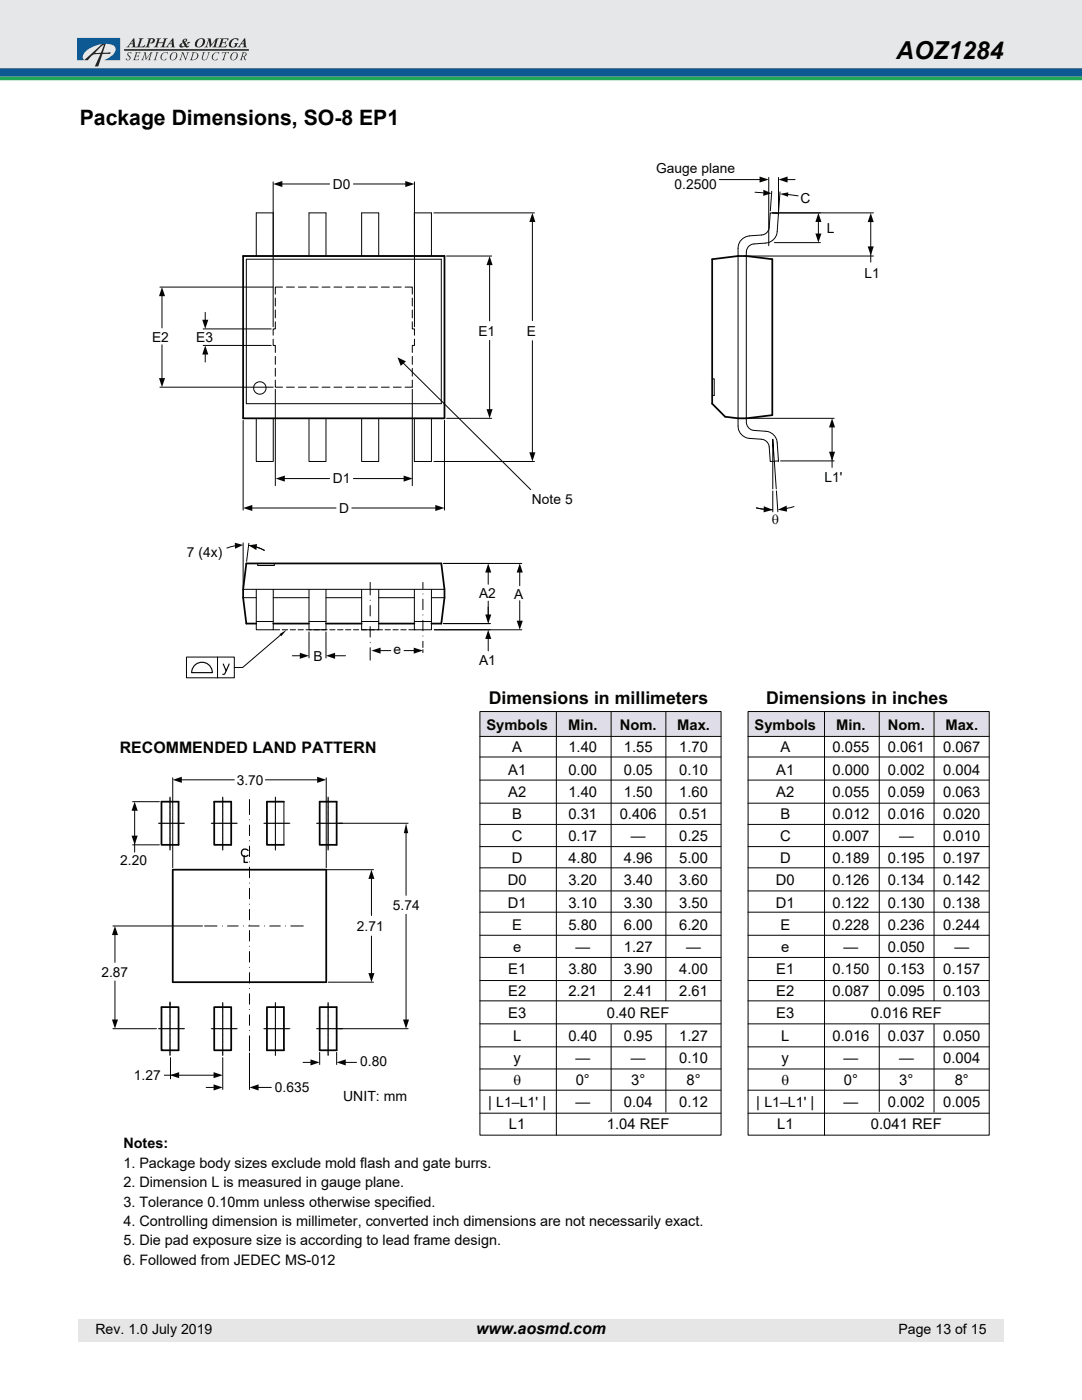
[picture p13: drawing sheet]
<svg xmlns="http://www.w3.org/2000/svg" width="216mm" height="279mm" viewBox="0 0 216 279" stroke-linecap="round" stroke-linejoin="round" font-family="sans-serif">
<defs><g id="words">
<text font-size="4.9" x="178.8" y="11.7">AOZ1284</text>
<text font-size="4.2" x="15.9" y="25">Package Dimensions, SO-8 EP1</text>
<g font-size="3.5" fill="#040503">
<text x="97.5" y="140.6">Dimensions in millimeters</text>
<text x="152.9" y="140.6">Dimensions in inches</text>
</g>
<text font-size="3.2" fill="#040503" x="23.9" y="150.2">RECOMMENDED LAND PATTERN</text>
<text font-size="3.2" x="95" y="266.2">www.aosmd.com</text>
<g font-size="2.9" fill="#040503">
<text x="97.1" y="145.8">Symbols</text>
<text x="113.3" y="145.8">Min.</text>
<text x="123.7" y="145.8">Nom.</text>
<text x="135.1" y="145.8">Max.</text>
<text x="150.6" y="145.8">Symbols</text>
<text x="166.9" y="145.8">Min.</text>
<text x="177.2" y="145.8">Nom.</text>
<text x="188.6" y="145.8">Max.</text>
<text x="101.4" y="154.6">A1</text>
<text x="102.2" y="150.2">A</text>
<text x="113.4" y="150.2">1.40</text>
<text x="113.4" y="154.6">0.00</text>
<text x="124.5" y="150.2">1.55</text>
<text x="124.5" y="154.6">0.05</text>
<text x="135.5" y="150.2">1.70</text>
<text x="135.5" y="154.6">0.10</text>
<text x="154.9" y="154.6">A1</text>
<text x="155.7" y="150.2">A</text>
<text x="166.1" y="150.2">0.055</text>
<text x="166.1" y="154.6">0.000</text>
<text x="177.2" y="150.2">0.061</text>
<text x="177.2" y="154.6">0.002</text>
<text x="188.2" y="150.2">0.067</text>
<text x="188.2" y="154.6">0.004</text>
<text x="101.4" y="159">A2</text>
<text x="113.4" y="159">1.40</text>
<text x="124.5" y="159">1.50</text>
<text x="135.5" y="159">1.60</text>
<text x="154.9" y="159">A2</text>
<text x="166.1" y="159">0.055</text>
<text x="177.2" y="159">0.059</text>
<text x="188.2" y="159">0.063</text>
<text x="102.1" y="167.9">C</text>
<text x="102.2" y="163.4">B</text>
<text x="113.4" y="163.4">0.31</text>
<text x="113.4" y="167.9">0.17</text>
<text x="123.7" y="163.4">0.406</text>
<text x="125.9" y="167.9">—</text>
<text x="135.5" y="163.4">0.51</text>
<text x="135.5" y="167.9">0.25</text>
<text x="155.6" y="167.9">C</text>
<text x="155.7" y="163.4">B</text>
<text x="166.1" y="163.4">0.012</text>
<text x="166.1" y="167.9">0.007</text>
<text x="177.2" y="163.4">0.016</text>
<text x="179.4" y="167.9">—</text>
<text x="188.2" y="163.4">0.020</text>
<text x="188.2" y="167.9">0.010</text>
<text x="102.1" y="172.3">D</text>
<text x="113.4" y="172.3">4.80</text>
<text x="124.5" y="172.3">4.96</text>
<text x="135.5" y="172.3">5.00</text>
<text x="155.6" y="172.3">D</text>
<text x="166.1" y="172.3">0.189</text>
<text x="177.2" y="172.3">0.195</text>
<text x="188.2" y="172.3">0.197</text>
<text x="101.3" y="176.7">D0</text>
<text x="113.4" y="176.7">3.20</text>
<text x="124.5" y="176.7">3.40</text>
<text x="135.5" y="176.7">3.60</text>
<text x="154.8" y="176.7">D0</text>
<text x="166.1" y="176.7">0.126</text>
<text x="177.2" y="176.7">0.134</text>
<text x="188.2" y="176.7">0.142</text>
<text x="101.3" y="181.1">D1</text>
<text x="102.2" y="185.6">E</text>
<text x="113.4" y="181.1">3.10</text>
<text x="113.4" y="185.6">5.80</text>
<text x="124.5" y="181.1">3.30</text>
<text x="124.5" y="185.6">6.00</text>
<text x="135.5" y="181.1">3.50</text>
<text x="135.5" y="185.6">6.20</text>
<text x="154.8" y="181.1">D1</text>
<text x="155.7" y="185.6">E</text>
<text x="166.1" y="181.1">0.122</text>
<text x="166.1" y="185.6">0.228</text>
<text x="177.2" y="181.1">0.130</text>
<text x="177.2" y="185.6">0.236</text>
<text x="188.2" y="181.1">0.138</text>
<text x="188.2" y="185.6">0.244</text>
<text x="102.4" y="190">e</text>
<text x="114.8" y="190">—</text>
<text x="124.5" y="190">1.27</text>
<text x="136.9" y="190">—</text>
<text x="155.9" y="190">e</text>
<text x="168.3" y="190">—</text>
<text x="177.2" y="190">0.050</text>
<text x="190.4" y="190">—</text>
<text x="101.4" y="194.4">E1</text>
<text x="113.4" y="194.4">3.80</text>
<text x="124.5" y="194.4">3.90</text>
<text x="135.5" y="194.4">4.00</text>
<text x="154.9" y="194.4">E1</text>
<text x="166.1" y="194.4">0.150</text>
<text x="177.2" y="194.4">0.153</text>
<text x="188.2" y="194.4">0.157</text>
<text x="101.4" y="198.8">E2</text>
<text x="101.4" y="203.3">E3</text>
<text x="113.4" y="198.8">2.21</text>
<text x="121.1" y="203.3">0.40 REF</text>
<text x="124.5" y="198.8">2.41</text>
<text x="135.5" y="198.8">2.61</text>
<text x="154.9" y="198.8">E2</text>
<text x="154.9" y="203.3">E3</text>
<text x="166.1" y="198.8">0.087</text>
<text x="173.8" y="203.3">0.016 REF</text>
<text x="177.2" y="198.8">0.095</text>
<text x="188.2" y="198.8">0.103</text>
<text x="102.4" y="207.7">L</text>
<text x="113.4" y="207.7">0.40</text>
<text x="124.5" y="207.7">0.95</text>
<text x="135.5" y="207.7">1.27</text>
<text x="155.9" y="207.7">L</text>
<text x="166.1" y="207.7">0.016</text>
<text x="177.2" y="207.7">0.037</text>
<text x="188.2" y="207.7">0.050</text>
<text x="102.5" y="212.1">y</text>
<text x="114.8" y="212.1">—</text>
<text x="125.9" y="212.1">—</text>
<text x="135.5" y="212.1">0.10</text>
<text x="156" y="212.1">y</text>
<text x="168.3" y="212.1">—</text>
<text x="179.4" y="212.1">—</text>
<text x="188.2" y="212.1">0.004</text>
<text x="97.4" y="221">| L1–L1' |</text>
<text x="102.4" y="216.5">θ</text>
<text x="114.8" y="221">—</text>
<text x="114.9" y="216.6">0°</text>
<text x="124.5" y="221">0.04</text>
<text x="125.9" y="216.6">3°</text>
<text x="135.5" y="221">0.12</text>
<text x="137" y="216.6">8°</text>
<text x="150.9" y="221">| L1–L1' |</text>
<text x="155.9" y="216.5">θ</text>
<text x="168.3" y="221">—</text>
<text x="168.4" y="216.6">0°</text>
<text x="177.2" y="221">0.002</text>
<text x="179.4" y="216.6">3°</text>
<text x="188.2" y="221">0.005</text>
<text x="190.5" y="216.6">8°</text>
<text x="101.6" y="225.4">L1</text>
<text x="121.1" y="225.4">1.04 REF</text>
<text x="155.1" y="225.4">L1</text>
<text x="173.8" y="225.4">0.041 REF</text>
<text x="24.6" y="229.1">Notes:</text>
<text x="24.6" y="233">1. Package body sizes exclude mold flash and gate burrs.</text>
<text x="24.6" y="236.9">2. Dimension L is measured in gauge plane.</text>
<text x="24.6" y="240.8">3. Tolerance 0.10mm unless otherwise specified.</text>
<text x="24.6" y="244.7">4. Controlling dimension is millimeter, converted inch dimensions are not necessarily exact.</text>
<text x="24.6" y="248.5">5. Die pad exposure size is according to lead frame design.</text>
<text x="24.6" y="252.4">6. Followed from JEDEC MS-012</text>
</g>
<text font-size="2.8" fill="#040503" x="68.5" y="219.8">UNIT: mm</text>
<g font-size="2.8">
<text x="19" y="266.2">Rev. 1.0 July 2019</text>
<text x="179.3" y="266.2">Page 13 of 15</text>
</g>
<g font-size="2.7" fill="#040503">
<text x="130.9" y="34.5">Gauge plane</text>
<text x="66.4" y="37.6">D0</text>
<text x="134.6" y="37.8">0.2500</text>
<text x="159.7" y="40.4">C</text>
<text x="165" y="46.4">L</text>
<text x="172.5" y="55.5">L1</text>
<text x="30.4" y="68.2">E2</text>
<text x="39.1" y="68.2">E3</text>
<text x="95.5" y="67.1">E1</text>
<text x="105.1" y="67.1">E</text>
<text x="66.4" y="96.4">D1</text>
<text x="106.1" y="100.6">Note 5</text>
<text x="164.5" y="96.3">L1'</text>
<text x="67.7" y="102.4">D</text>
<text x="154" y="104.5">θ</text>
<text x="37.3" y="111.1">7 (4x)</text>
<text x="95.6" y="119.3">A2</text>
<text x="102.6" y="119.5">A</text>
<text x="62.6" y="131.9">B</text>
<text x="78.5" y="130.6">e</text>
<text x="95.6" y="132.8">A1</text>
<text x="47.2" y="156.7">3.70</text>
<text x="24" y="172.6">2.20</text>
<text x="71.2" y="185.8">2.71</text>
<text x="78.4" y="181.6">5.74</text>
<text x="20.2" y="194.9">2.87</text>
<text x="26.7" y="215.6">1.27</text>
<text x="71.9" y="212.8">0.80</text>
<text x="54.9" y="218">0.635</text>
</g>
</g></defs>
<path d="M-.1 14.4h216" fill="none" stroke="#0d5994" stroke-width="1.8" stroke-linecap="butt"/>
<path d="M-.1 -.1h216v13.7h-216z" fill="#e6e7e9"/>
<g fill="#232122">
<path d="M27.7 7.6h.9l-.3 .3-.5 1.4h.7l.5-.4-.2 .6-1.7-.1a.6 .6 0 0 0 .5-.6l.3-1z"/>
<path d="M29.5 7.6h.9l.4 .2 .1 .2a.72 .72 0 0 1-1 .6l.1-.1a.46 .46 0 0 0 .5-.5l-.1-.2h-.3l-.5 1.5h.3v.1l-.9 .1 .1-.2a1.91 1.91 0 0 0 .6-1.5l-.3-.1z"/>
<path d="M31.3 7.7h.9l-.4 .1-.1 .7 .9-.1 .2-.6-.2-.1h.9l-.4 .2-.4 1.4 .2 .1h-.9l.3-.1 .2-.7h-.1h-.8l-.2 .7 .2 .1h-.9l.3-.1 .3-.9 .1-.6z"/>
<path d="M41.4 7.7h.6l.2 1.2 .8-1.1a.48 .48 0 0 1 .7-.1l-.3 .2-.4 1.4 .2 .2-.9-.1 .4-.2 .3-1.2-1.1 1.5h-.1l-.1-1.5-.4 1.2 .2 .3h-.7l.4-.4 .3-1 .1-.3z"/>
<path d="M43.9 7.7h1.7l-.1 .4-.2-.3h-.7l-.3 .7h.5l.4-.3-.2 .7h-.1l-.1-.3h-.5l-.2 .6a.98 .98 0 0 0 1.2-.3l-.2 .6h-1.7l.4-.3 .4-1.3-.3-.1z"/>
<path d="M46.1 8a1.27 1.27 0 0 1 1.5-.2l-.1 .4-.2-.3a.82 .82 0 0 0-.9 .1 .82 .82 0 0 0-.3 .8v.2a.43 .43 0 0 0 .3 .4 .43 .43 0 0 0 .4-.2l.2-.4-.2-.2h.8l-.2 .2a.77 .77 0 0 1-1.2 .7l-.4-.2a1 1 0 0 1 .3-1.3z"/>
<path d="M25.6 10.5h.7l-.2 .3v-.3h-.2l-.3 .2 .1 .3 .3 .4v.3l-.5 .3-.4-.1 .1-.3 .1 .3 .3 .1 .2-.1 .1-.3a.77 .77 0 0 1-.3-1.1z"/>
<path d="M27 10.4h1l-.1 .4-.1-.3h-.5l-.1 .6 .5-.1-.1 .4-.1-.2h-.4l-.1 .4-.1 .2 .2 .1h.4l.2-.2-.1 .3h-1.1l.3-.2 .3-1.2z"/>
<path d="M28.7 10.4h.4l.1 1.2 .9-1.2h.4l-.2 .2-.3 1-.1 .3 .2 .1h-.6l.2-.1 .4-1.2-1 1.3-.2-1.3-.4 1.2 .2 .1h-.5l.2-.2 .4-1.1z"/>
<path d="M31.1 10.4l.6 .1-.2 .1-.4 1.1-.1 .2 .2 .1h-.6l.3-.2 .3-1.2z"/>
<path d="M32.4 10.7l.4-.3h.6l.1 .1-.1 .3v-.1a.76 .76 0 0 0-1.1 .2 .76 .76 0 0 0 .3 1.1l.6-.3-.2 .3h-.5l-.4-.2v-.8z"/>
<path d="M36.2 10.4h.4l.5 1.3 .3-1.1-.2-.1h.6l-.3 .1-.4 1.4-.7-1.4-.3 1.3 .2 .1h-.6l.3-.2 .3-1v-.3z"/>
<path d="M40.4 10.4l.6 .1-.3 .1-.2 .7a.45 .45 0 0 0 .3 .7 .45 .45 0 0 0 .5-.5l.3-.9-.2-.1 .5-.1-.2 .3a1.18 1.18 0 0 1-1.2 1.3l-.2-.2v-.3l.2-.9z"/>
<path d="M42.5 10.8a1.12 1.12 0 0 1 1.3-.3l-.2 .3v-.2a.77 .77 0 0 0-1.1 .7l.2 .6a.58 .58 0 0 0 .7-.3h.1a.63 .63 0 0 1-.9 .4 .63 .63 0 0 1-.3-.8z"/>
<path d="M44.4 10.4h1.3l-.1 .4-.1-.3h-.4l-.4 1.4 .2 .1h-.6l.2-.2 .4-1.2-.4-.1-.2 .2z"/>
<path d="M26.7 7.6h.1l.1 1.4 .2 .5-.9-.1 .3-.1v-.5h-.5l-.3 .5h.2v.1l-.7 .1 .3-.3zM26.4 8.1l-.3 .6h.4z"/>
<path d="M34.4 7.6h.2l.1 1.6 .2 .3-.9-.1 .3-.1v-.5h-.5l-.3 .5 .2 .1-.7 .1 .3-.3zM34.2 8.1l-.3 .6h.4z"/>
<path d="M36.4 8l.5-.3 .4 .1a.43 .43 0 0 1-.4 .6l.3 .5 .3-.3-.1-.2h.6l-.8 .6 .3 .2h.3a.5 .5 0 0 1-.9 .1l-.6 .2-.5-.2a.82 .82 0 0 1 .7-.8zM36.4 8.6l-.2 .3v.2l.2 .2 .4-.1-.3-.6zM36.8 8l.1 .3 .2-.4z"/>
<path d="M39.4 7.9a1.05 1.05 0 0 1 1.5 .1 1.25 1.25 0 0 1-.5 1.2 1.25 1.25 0 0 1-1.4 .1l-.1-.8zM39.8 7.9a1.07 1.07 0 0 0-.3 1.4 .96 .96 0 0 0 .9-.5 .96 .96 0 0 0-.1-1z"/>
<path d="M48.8 7.6h.1l.1 1a.6 .6 0 0 0 .3 .8h-1l.4-.1-.1-.5h-.5l-.3 .5 .2 .1-.7 .1 .4-.3zM48.6 8.1l-.4 .6h.4z"/>
<path d="M34.3 10.6a.7 .7 0 0 1 1 .1 .7 .7 0 0 1-.2 1 .71 .71 0 0 1-1.1 .1 .71 .71 0 0 1 .2-1.1zM34.5 10.6l-.2 .2a.89 .89 0 0 0 0 1.1 .86 .86 0 0 0 .8-.4 .86 .86 0 0 0-.1-1z"/>
<path d="M38.3 10.5a1.07 1.07 0 0 1 1.3 .4 1.24 1.24 0 0 1-1.7 1.1l.2-.1 .3-1.2zM38.7 10.5l-.4 1.3a.71 .71 0 0 0 1-.3 .71 .71 0 0 0-.5-1z"/>
<path d="M46.3 10.6a.73 .73 0 0 1 1.1 .2 .73 .73 0 0 1-.4 1.1 .73 .73 0 0 1-1-.3 .73 .73 0 0 1 .3-1zM46.5 10.6l-.1 .2a.88 .88 0 0 0 0 1.1 .86 .86 0 0 0 .8-.4 .86 .86 0 0 0-.1-1z"/>
<path d="M48.3 10.5l.6-.1 .3 .2-.1 .5-.3 .2 .3 .7-.3-.1-.3-.6-.3 .5 .2 .2h-.6l.2-.2 .4-1.2zM48.6 10.5l-.2 .7a.42 .42 0 0 0 .5-.1 .42 .42 0 0 0 .1-.5z"/>
<path d="M20 9.5l.8-.6-.7 1.6h-1.1zM16.8 12h.7l.2-.2a1.97 1.97 0 0 1 2.3-1l-1.1 2.5h.7l.8-2.5h1.5l.2-.4-1.6 .1 .6-1.8-.8 .1z"/>
</g>
<path d="M24.8 10h24.8" fill="none" stroke="#232122" stroke-width=".32"/>
<path d="M15.4 7.6h8.6v4.4h-3.2l.3-.1a2.55 2.55 0 0 0 1.9-2.4 2.19 2.19 0 0 0-2.5-.7l-.8 .1a5.6 5.6 0 0 0-3 1.9 1.02 1.02 0 0 0 .1 1.2h-1.4z" fill="#18508f"/>
<path d="M-.1 15.7h216" fill="none" stroke="#20a656" stroke-width=".71" stroke-linecap="butt"/>
<path d="M15.6 263.2h184.6v4.5h-184.6z" fill="#e6e6e6"/>
<path d="M20.2 32.2h177.3v221.2h-177.3z" fill="#fff"/>
<path d="M95.6 142h48.3v4.9h-48.1z" fill="#dfdee8"/>
<g fill="none" stroke="#040503" stroke-width=".2">
<path d="M51.1 42.5v8.6M54.5 42.5v8.6M61.7 42.5v8.6M65 42.5v8.6M72.2 42.5v8.6M75.6 42.5v8.6M82.7 42.5v8.6M86.1 42.5v8.6M86.6 42.5h20M106.2 68v22.4M86.6 92.1h20M95.8 147h48"/>
<path d="M95.8 151.1h48M95.8 155.7h48M95.8 142h48.1v84.5h-48.1zM111 142v84.5M121.9 142v57.7M132.9 142v57.7M95.8 160.3h48M95.8 164.5h48M95.8 169h48M95.8 173.2h48M95.8 177.8h48M95.8 182h48"/>
<path d="M95.8 186.7h48M95.8 191.1h48M95.8 195.7h48M121.9 204.4v17.4M132.9 204.4v17.6"/>
</g>
<g fill="#040503">
<path d="M106.2 42.5l.6 1.8h-1.2z"/>
<path d="M105.6 90.3h1.2l-.6 1.8z"/>
</g>
<path d="M153.5 45.4a1.66 1.66 0 0 1-1.5 1.5M154.1 42.5h9.6M154.5 48.4h9.2M155.3 42.5l-.2 3.7M163.3 44.1v2.7" fill="none" stroke="#040503" stroke-width=".2"/>
<g fill="#040503">
<path d="M163.3 42.5l.6 1.8h-1.2z"/>
<path d="M162.7 46.6h1.2l-.6 1.8z"/>
</g>
<path d="M143.5 35.8h8.2M153.4 35.4v13.6M155.3 35.4v7.4M157 35.8h1.7" fill="none" stroke="#040503" stroke-width=".2"/>
<g fill="#040503">
<path d="M155.3 35.8l1.9-.6v1.2z"/>
<path d="M151.6 35.2l1.8 .6-1.8 .6z"/>
</g>
<path d="M54.5 36.3v28.9M70.5 36.7h10.5M82.7 36.3v28.9M148.5 51.1h25.8M154.1 42.5h20.2" fill="none" stroke="#040503" stroke-width=".2"/>
<g fill="#040503">
<path d="M54.5 36.7l1.8-.6v1.2z"/>
<path d="M80.9 36.1l1.8 .6-1.8 .6z"/>
<path d="M79.3 71.3l1.7 .8-1 .9z"/>
</g>
<path d="M80.5 72.5l25.4 25.2M22.5 184.8h17.9M22.9 195.8v7.8M22.5 205.3h8.7" fill="none" stroke="#040503" stroke-width=".2"/>
<g fill="#040503">
<path d="M22.3 203.5h1.2l-.6 1.8z"/>
<path d="M22.9 184.8l.6 1.8h-1.2z"/>
</g>
<path d="M33.9 199.9v.7M32.8 214.6h10" fill="none" stroke="#040503" stroke-width=".2"/>
<g fill="#040503">
<path d="M33.9 214.6l1.8-.6v1.2z"/>
<path d="M42.6 214l1.8 .6-1.8 .6z"/>
</g>
<path d="M34.5 173.6h30.6M34.5 196h30.6" fill="none" stroke="#040503" stroke-width=".35"/>
<path d="M34.5 155.2v18M36.1 155.6h10.7M65.1 155.2v18" fill="none" stroke="#040503" stroke-width=".2"/>
<g fill="#040503">
<path d="M34.5 155.6l1.8-.6v1.2z"/>
<path d="M63.3 155l1.8 .6-1.8 .6z"/>
</g>
<path d="M32.2 160h3.4v8.6h-3.4zM32.2 201h3.4v8.6h-3.4z" fill="none" stroke="#040503" stroke-width=".35"/>
<path d="M26.5 160h5.3M26.5 168.6h5.3M26.9 161.6v8.5M31.6 205.3h5.2M33.9 200.1v10.6" fill="none" stroke="#040503" stroke-width=".2"/>
<g fill="#040503">
<path d="M26.9 160l.6 1.8h-1.2z"/>
<path d="M26.3 166.8h1.2l-.6 1.8z"/>
</g>
<path d="M33.9 159.1v10.6M31.6 164.3h5.2M67.6 164.3h13.8M81 182.5v21.1M67.6 205.3h13.8" fill="none" stroke="#040503" stroke-width=".2"/>
<path d="M34.5 173.6v22.4" fill="none" stroke="#040503" stroke-width=".35"/>
<g fill="#040503">
<path d="M81 164.3l.5 2h-.9z"/>
<path d="M80.4 203.5h1.2l-.6 1.8z"/>
</g>
<g fill="none" stroke="#040503" stroke-width=".2">
<path d="M49.8 159.5v3.1M49.8 164.7v2.1M49.8 168.9v2.1M49.8 173.1v2.1M49.8 177.3v2.1M49.8 176.2h.1M49.8 172h.1M49.8 167.8h.1M49.8 163.6h.1M49.8 181.5v2.1M49.8 185.7v2.1M49.8 189.9v2.1"/>
<path d="M49.8 194.1v2.1M49.8 198.3v2.1M49.8 197.3h.1M49.8 193.1h.1M49.8 188.8h.1M49.8 184.6h.1M49.8 180.4h.1M49.8 202.5v2.1M49.8 206.7v3M49.8 205.7h.1M49.8 201.5h.1M60.5 212h1.6"/>
<path d="M63.8 210v2.5M67.2 210v2.5M68.8 212h2.3"/>
</g>
<g fill="#040503">
<path d="M62 211.4l1.8 .6-1.8 .6z"/>
<path d="M67.2 212l1.8-.6v1.2z"/>
</g>
<path d="M41.1 217h1.7M44.4 211.1v6.3M49.8 210.1v7.3M51.4 217h2.7" fill="none" stroke="#040503" stroke-width=".2"/>
<g fill="#040503">
<path d="M42.6 216.4l1.8 .6-1.8 .6z"/>
<path d="M49.8 217l1.8-.6v1.2z"/>
</g>
<path d="M42.7 201h3.4v8.6h-3.4zM53.3 201h3.4v8.6h-3.4zM63.8 201h3.4v8.6h-3.4z" fill="none" stroke="#040503" stroke-width=".35"/>
<path d="M65.1 173.6h9.4M65.5 196h9M74.1 186.8v7.6M42.1 205.3h5.2M44.4 200.1v10.6M52.6 205.3h5.3M54.9 200.1l.1 10.6M63.2 205.3h5.2M65.5 200.1v10.6" fill="none" stroke="#040503" stroke-width=".2"/>
<g fill="#040503">
<path d="M74.1 173.6l.6 1.8h-1.2z"/>
<path d="M73.5 194.2h1.2l-.6 1.8z"/>
</g>
<g fill="none" stroke="#040503" stroke-width=".2">
<path d="M48.5 51.1h40.2M48.5 83.9v17.9M88.7 83.9v17.9M48.5 117.6h40.2M50 101.4h17.1M54.5 119.3h7.2M44.4 159.1v10.6M54.9 159.1l.1 10.6M56.7 160v8.6M65.5 159.1v10.6M42.1 164.3h5.2M52.6 164.3h5.3"/>
<path d="M63.2 164.3h5.2M40.8 184.8h2.5M44.4 184.8h.1M45.4 184.8h2.1M48.6 184.8h.1M49.6 184.8h2.1M52.8 184.8h.1M53.8 184.8h2.1M57 184.8h.1M58 184.8h2.5"/>
</g>
<path d="M48.7 170.7v1.4h.7M49.5 169.7l-.7-.3a.75 .75 0 0 0-.6 .8 .75 .75 0 0 0 .6 .7l.7-.2" fill="none" stroke="#040503" stroke-width=".26"/>
<path d="M48.5 83.5h40.2M49.2 112.4h38.9M54.5 124.4h7.2M42.7 160h3.4v8.6h-3.4zM56.7 160h-3.4v8.6h3.4M63.8 160h3.4v8.6h-3.4zM65.1 173.6v22.4" fill="none" stroke="#040503" stroke-width=".35"/>
<g fill="#040503">
<path d="M86.9 100.8l1.8 .6-1.8 .6z"/>
<path d="M48.5 101.4l1.8-.6v1.2z"/>
</g>
<g fill="none" stroke="#040503" stroke-width=".2">
<path d="M54.5 125.7h1.3M56.3 125.7h1.1M57.9 125.7h1.1M58.3 130.9h1.7M59.5 125.7h1M61.1 125.7h1M61.7 126.1v5.2M62.6 125.7h1.1M64.2 125.7h1.1M65 126.1v5.2M65.8 125.7h1M66.7 130.9h2.2"/>
<path d="M67.4 125.7h1M69 125.7h1M70.5 125.7h1.1M72.1 125.7h1.1M73.7 125.7h1M75.3 125.7h1M76.8 125.7h1.1M78.4 125.7h1.1M80 125.7h1.1M81.6 125.7h1.2"/>
</g>
<g fill="#040503">
<path d="M59.8 130.3l1.9 .6-1.9 .6z"/>
<path d="M65 130.9l1.9-.6v1.2z"/>
</g>
<path d="M49.2 51.7h38.9M49.2 80.6h38.9M46.9 108.9l-1.6 .5M48.5 108.3v8.9M49.6 108.8a8.9 8.9 0 0 1 3.2 1M49.7 108.4l-.5 3.6M51.2 109.2l1.5 .6" fill="none" stroke="#040503" stroke-width=".2"/>
<g fill="#040503">
<path d="M49.6 108.8l1.7-.2-.1 1.2z"/>
<path d="M46.8 108.3l1.7 .5-1.6 .7z"/>
</g>
<path d="M48.5 51.1h40.2M49.2 112.4l-.7 5.2v1.7l.7 5.1h1.9" fill="none" stroke="#040503" stroke-width=".35"/>
<g fill="none" stroke="#040503" stroke-width=".2">
<path d="M54.9 59.5v1.6M56.4 57.3h-1.5v1.4M57.2 57.3h1.5M59.5 57.3h1.6M61.9 57.3h1.6M64.3 57.3h1.6M66.6 57.3h1.6M69 57.3h1.6M71.4 57.3h1.5M73.7 57.3h1.6M76.1 57.3h1.6M78.5 57.3h1.5"/>
<path d="M80.8 57.3h1.5v1.4M82.3 59.5v1.6M54.5 67.7v1.2h.4v1.4M54.9 77.7v19.2M54.9 75.9v1.4h1.5M54.9 64.2v1.4h-.4v1.3M54.9 61.9v1.5M54.9 71.1v1.6M54.9 73.5v1.6M57.2 77.3h1.5M59.5 77.3h1.6M61.9 77.3h1.6"/>
<path d="M64.3 77.3h1.6M66.6 77.3h1.6M69 77.3h1.6M71.4 77.3h1.5M73.7 77.3h1.6M76.1 77.3h1.6M78.5 77.3h1.5M82.3 64.2v1.4h.4v1.3M82.3 61.9v1.5M82.3 71.1v1.6M82.3 73.5v1.6M82.3 75.9v1.4h-1.5"/>
<path d="M82.3 77.7v19.2M82.7 67.7v1.2h-.4v1.4M48.5 119.3h2.6M51.1 117.6v8.1h3.4v-8.1"/>
</g>
<path d="M55.8 126.6l1.4-.9-1.1 1.3z" fill="#040503"/>
<g fill="none" stroke="#040503" stroke-width=".2">
<path d="M31.9 57.3h22.6M49.2 51.7v28.9M31.9 77.3h22.6M32.3 68.8v6.8M51.1 83.5v8.6h3.4v-8.6M51.4 112.4v.5h3.3v-.5M37.2 131.1h9.6v4.2h-9.6zM43.4 131.1v4.2M51.1 124h3.4M55.9 126.8l-7.5 6.4h-1.6"/>
<circle cx="51.8" cy="77.4" r="1.24"/>
</g>
<path d="M38.9 132.7a2.07 2.07 0 0 1 2.2-.4 2.07 2.07 0 0 1 1.3 1.9h-4.2l.3-1zM44.5 132.5l.6 1.4 .6-1.4M45.1 133.9l-.3 .6-.3 .1" fill="none" stroke="#040503" stroke-width=".23"/>
<path d="M48.5 51.1v32.4" fill="none" stroke="#040503" stroke-width=".35"/>
<g fill="#040503">
<path d="M32.3 57.3l.6 1.8h-1.2z"/>
<path d="M31.7 75.5h1.2l-.6 1.8z"/>
</g>
<path d="M40.5 65.6h13.6M40.5 68.9h13.6M41 62.3v1.7M41 70.6v1.7" fill="none" stroke="#040503" stroke-width=".2"/>
<g fill="#040503">
<path d="M40.4 63.8h1.2l-.6 1.8z"/>
<path d="M41 68.9l.6 1.9h-1.2z"/>
</g>
<path d="M88.5 112.4h9.3M97.4 120v2.8M88.5 124.4h9.3" fill="none" stroke="#040503" stroke-width=".2"/>
<g fill="#040503">
<path d="M97.4 112.4l.6 1.9h-1.2z"/>
<path d="M97.2 122.8h.5l-.3 1.6z"/>
</g>
<path d="M88.5 112.4h15.6M103.7 119.9v4.1M86.7 125.7h17.4" fill="none" stroke="#040503" stroke-width=".2"/>
<g fill="#040503">
<path d="M103.7 112.4l.6 1.9h-1.2z"/>
<path d="M103.1 123.9h1.2l-.6 1.8z"/>
</g>
<path d="M86.7 125.7h11.1M88.5 124.4h9.3M97.4 121.1v1.7M97.4 127.4v2.5" fill="none" stroke="#040503" stroke-width=".2"/>
<g fill="#040503">
<path d="M96.8 122.6h1.2l-.6 1.8z"/>
<path d="M97.4 125.7l.6 1.8h-1.2z"/>
</g>
<g fill="none" stroke="#040503" stroke-width=".2">
<path d="M61.7 117.6v8.1h3.3v-8.1M65 119.3h7.2M72.2 117.6v8.1h3.4v-8.1M73.9 116.2v2.5M73.9 119.8h.1M75.6 119.3h7.1M82.7 117.6v8.1h3.4v-8.1M84.4 116.2v1.3M84.4 119.6v2.1M84.4 118.5h.1M86.1 119.3h2.6M73.9 120.8v2.1"/>
<path d="M73.9 125v2.1M73.9 129.3v2.4M73.9 128.2h.1M73.9 124h.1M75.8 129.8h2.2M84.4 123.8v2.1M84.4 128v1.2M84.4 129.7v.6M84.4 126.9h.1M84.4 122.7h.1"/>
</g>
<path d="M88.1 112.4l.6 5.2v1.7l-.6 5.1h-2M65 124.4h7.2M75.6 124.4h7.1" fill="none" stroke="#040503" stroke-width=".35"/>
<g fill="#040503">
<path d="M74.1 129.8l1.8-.6v1.3z"/>
<path d="M82.6 129.2l1.8 .6-1.8 .7z"/>
</g>
<path d="M89.1 51.1h9M97.7 67.9v13.9M89.1 83.5h9M61.7 124h3.3M72.2 124h3.4M82.7 124h3.4" fill="none" stroke="#040503" stroke-width=".2"/>
<g fill="#040503">
<path d="M97.7 51.1l.6 1.8h-1.2z"/>
<path d="M97.1 81.7h1.2l-.6 1.8z"/>
</g>
<path d="M88.1 51.7v28.9M88.7 51.1v32.4M61.7 83.5v8.6h3.3v-8.6M72.2 83.5v8.6h3.4v-8.6M82.7 83.5v8.6h3.4v-8.6M154.2 98v4.2M154.9 97.6l-.7-10v10M154.9 98l.3 4.1M152.6 101.6l-1.7-.2 3.3 .3M158.4 101.1l-1.6 .4" fill="none" stroke="#040503" stroke-width=".2"/>
<path d="M88.7 51.1v32.4" fill="none" stroke="#040503" stroke-width=".35"/>
<g fill="#040503">
<path d="M152.4 101l1.8 .7-1.8 .6z"/>
<path d="M155.2 101.7l1.8-.8v1.2z"/>
</g>
<path d="M149.3 83.5h17.1M155.8 92h10.6M166 85.1v8.2" fill="none" stroke="#040503" stroke-width=".2"/>
<g fill="#040503">
<path d="M165.4 90.2h1.2l-.6 1.8z"/>
<path d="M166 83.5l.6 1.8h-1.2z"/>
</g>
<path d="M142.1 51.7l5.2-.6h1.6l5.2 .6v31.1l-5.2 .7h-1.6l-2.6-.3-2.6-2.6z" fill="none" stroke="#040503" stroke-width=".35"/>
<path d="M150.7 38.4l1.6 .1M154 38.2l-.3 3.9M155.6 38.3l-.2 3.9M157.3 38.8l2 .3M51.1 42.5h3.4M61.7 42.5h3.3M72.2 42.5h3.4M82.7 42.5h3.4M152 46.9l-2.4 .2a2.48 2.48 0 0 0-2.3 2.5v35.4a2.47 2.47 0 0 0 2.3 2.5l2.4 .2a1.7 1.7 0 0 1 1.5 1.5l.2 2.9 1.6-.1M155.1 46.2a2.47 2.47 0 0 1-2.3 2.3l-2.3 .2a1.64 1.64 0 0 0-1.6 1.6v33.2a1.89 1.89 0 0 0 1.6 2.4l2.3 .2a2.44 2.44 0 0 1 2.3 2.3l.2 3.7M142.1 75.6h.4v3.3h-.4" fill="none" stroke="#040503" stroke-width=".2"/>
<g fill="#040503">
<path d="M152.3 37.9l1.7 .7-1.7 .5z"/>
<path d="M155.6 38.7l1.7-.3v.9z"/>
</g>
<path d="M56.2 36.7h9.6M155.3 42.6l-1.6-.1-.2 2.9M173.7 44.2v8.1" fill="none" stroke="#040503" stroke-width=".2"/>
<g fill="#040503">
<path d="M173.1 49.2h1.2l-.6 1.8z"/>
<path d="M173.7 42.5l.6 1.8h-1.2z"/>
</g>
<path d="M70.5 95.5h10.5" fill="none" stroke="#040503" stroke-width=".2"/>
<g fill="#040503">
<path d="M55 95.5l1.8-.6v1.2z"/>
<path d="M80.5 94.9l1.9 .6-1.9 .6z"/>
</g>
<g fill="none" stroke="#040503" stroke-width=".2">
<path d="M32.3 58.6v6.8M97.7 52.2v11.8M106.2 43.6v20.4M56.2 95.5h9.6M70.2 101.4h17M97.4 114v2.6M103.7 112.9v4M80.6 129.8h2.2M52.9 155.6h10.7M74.1 175.2v7.5M81 165.3v13.4M22.9 186.2v5.9"/>
<path d="M95.8 199.7h48M34 211.1v4.2M95.8 204.3h48M95.8 208.9h48M95.8 213.3h48M95.8 217.6h48M95.8 222.2h48"/>
</g>
<path d="M149.1 142h48.3v4.9h-48.1z" fill="#dfdee8"/>
<g fill="none" stroke="#040503" stroke-width=".2">
<path d="M149.3 147h48M149.3 151.1h48M149.3 155.7h48M149.3 142h48.1v84.5h-48.1zM164.5 142v84.5M175.4 142v57.7M186.4 142v57.7M149.3 160.3h48M149.3 164.5h48M149.3 169h48M149.3 173.2h48M149.3 177.8h48"/>
<path d="M149.3 182h48M149.3 186.7h48M149.3 191.1h48M149.3 195.7h48M149.3 199.7h48M149.3 204.3h48M149.3 208.9h48M149.3 213.3h48M149.3 217.6h48M175.4 204.4v17.4M186.4 204.4v17.6M149.3 222.2h48"/>
</g>
<use href="#words"/>
</svg>
